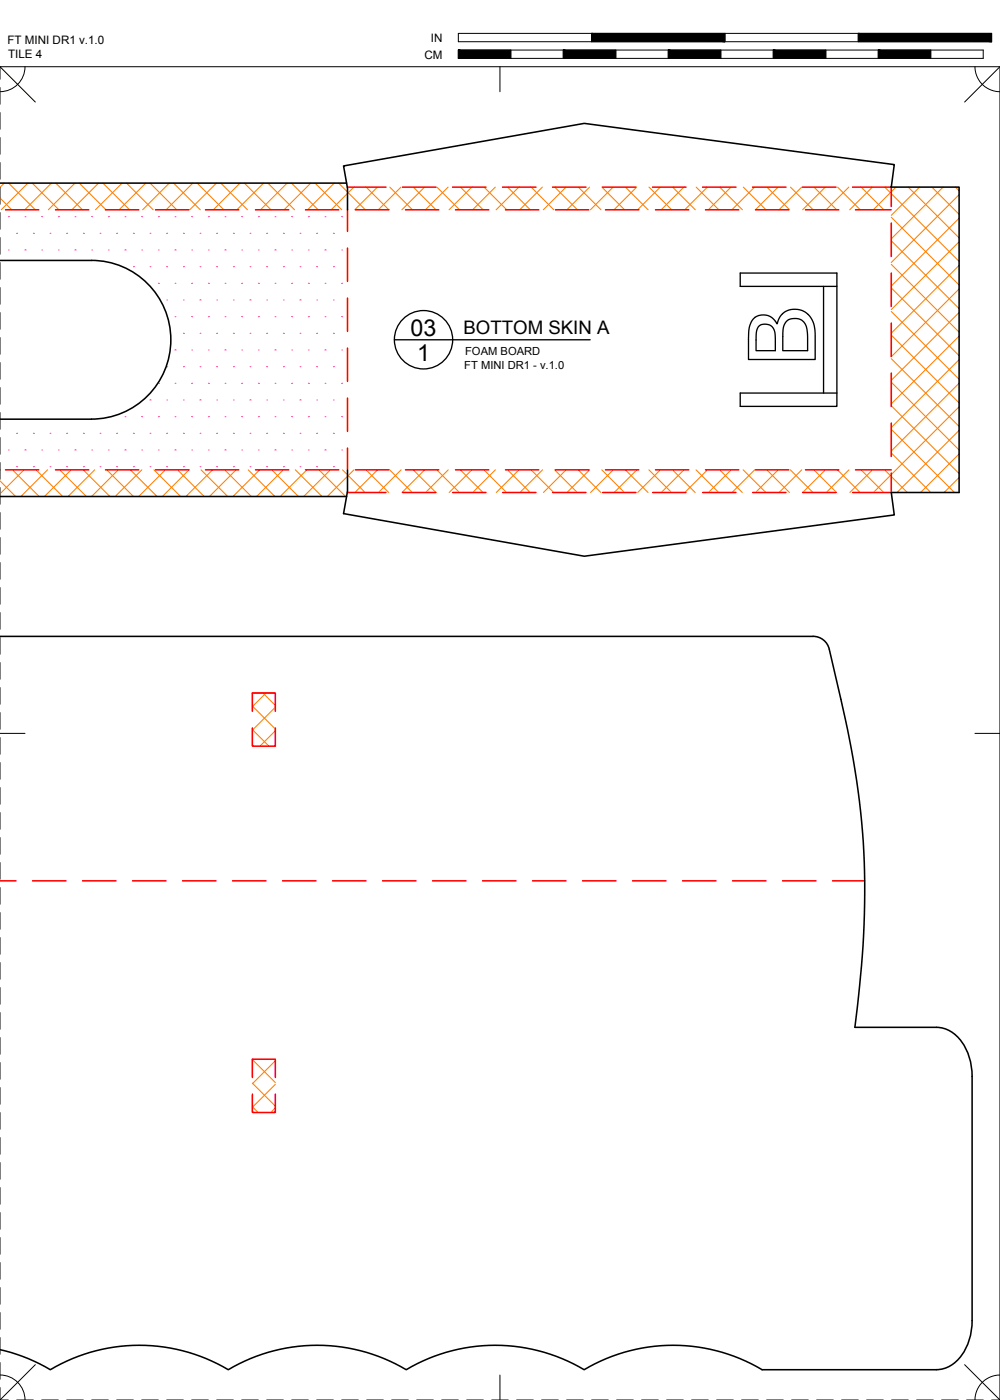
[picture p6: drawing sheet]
<svg xmlns="http://www.w3.org/2000/svg" width="190mm" height="267mm" viewBox="0 0 190 267" stroke-linecap="round" stroke-linejoin="round" font-family="sans-serif">
<defs><g id="words">
<g font-size="4.4">
<text x="78.2" y="63.9">03</text>
<text x="79.4" y="68.7">1</text>
</g>
<text font-size="3.5" x="88.3" y="63.6">BOTTOM SKIN A</text>
<g font-size="2.2">
<text x="1.4" y="8.5">FT MINI DR1 v.1.0</text>
<text x="1.5" y="11.1">TILE 4</text>
<text x="80.8" y="11.1">CM</text>
<text x="82.1" y="8">IN</text>
</g>
<g font-size="2.1">
<text x="88.4" y="70.2">FT MINI DR1 - v.1.0</text>
<text x="88.6" y="67.6">FOAM BOARD</text>
</g>
</g></defs>
<!-- layer: 06 CAVITY -->
<g fill="none" stroke="#ff7f00" stroke-width=".2">
<path d="M0 37.7l2.2 2.3M.8 34.9l-.8 .8M1.6 34.9l5.1 5.1M5.3 34.9l-5.1 5.1M6.1 34.9l5.1 5.1M9.8 34.9l-5.1 5.1M10.6 34.9l5.1 5.1M14.3 34.9l-5.1 5.1M15.1 34.9l5.1 5.1M18.8 34.9l-5.1 5.1M19.6 34.9l5.1 5.1M23.3 34.9l-5.1 5.1"/>
<path d="M24.1 34.9l5.1 5.1M27.8 34.9l-5.1 5.1M28.6 34.9l5.1 5.1M32.2 34.9l-5 5.1M33.1 34.9l5.1 5.1M36.7 34.9l-5 5.1M37.6 34.9l5 5.1M41.2 34.9l-5 5.1M42.1 34.9l5 5.1M45.7 34.9l-5.1 5.1M46.5 34.9l5.1 5.1M50.2 34.9l-5.1 5.1"/>
<path d="M51 34.9l5.1 5.1M54.7 34.9l-5.1 5.1M55.5 34.9l5.1 5.1M59.2 34.9l-5.1 5.1M60 34.9l5.1 5.1M63.7 34.9l-5.1 5.1M64.5 34.9l5.1 5.1M67.4 35.6l-4.3 4.4M69.8 35.6l4.3 4.4M71.9 35.6l-4.3 4.4M74.3 35.6l4.3 4.4M76.4 35.6l-4.3 4.4"/>
<path d="M78.7 35.6l4.4 4.4M80.9 35.6l-4.3 4.4M83.2 35.6l4.3 4.4M85.4 35.6l-4.4 4.4M87.7 35.6l4.3 4.4M89.9 35.6l-4.4 4.4M92.2 35.6l4.3 4.4M94.4 35.6l-4.4 4.4M96.7 35.6l4.3 4.4M98.8 35.6l-4.3 4.4M101.2 35.6l4.3 4.4M103.3 35.6l-4.3 4.4"/>
<path d="M105.7 35.6l4.3 4.4M107.8 35.6l-4.3 4.4M110.2 35.6l4.3 4.4M112.3 35.6l-4.3 4.4M114.7 35.6l4.3 4.4M116.8 35.6l-4.3 4.4M119.1 35.6l4.4 4.4M121.3 35.6l-4.3 4.4M123.6 35.6l4.4 4.4M125.8 35.6l-4.3 4.4M128.1 35.6l4.4 4.4M130.3 35.6l-4.3 4.4"/>
<path d="M132.6 35.6l4.3 4.4M134.8 35.6l-4.4 4.4M137.1 35.6l4.3 4.4M139.3 35.6l-4.4 4.4M141.6 35.6l4.3 4.4M143.7 35.6l-4.3 4.4M146.1 35.6l4.3 4.4M148.2 35.6l-4.3 4.4M150.6 35.6l4.3 4.4M152.7 35.6l-4.3 4.4M155.1 35.6l4.3 4.4M157.2 35.6l-4.3 4.4"/>
<path d="M159.6 35.6l4.3 4.4M161.7 35.6l-4.3 4.4M164.1 35.6l4.3 4.4M166.2 35.6l-4.3 4.4M168.5 35.6l14.2 14.2M170.7 35.6l-4.3 4.4M173 35.6l9.7 9.7M175.2 35.6l-5.4 5.4M177.5 35.6l5.2 5.2M179.7 35.6l-9.9 9.9M182 35.6l.7 .7M182.7 37.1l-12.9 12.9"/>
<path d="M169.8 59.3l12.9 13M169.8 54.9l12.9 12.9M169.8 50.4l12.9 12.9M169.8 45.9l12.9 12.9M169.8 41.4l12.9 12.9M182.7 41.6l-12.9 12.9M182.7 46.1l-12.9 12.9M182.7 50.6l-12.9 12.9M182.7 55l-12.9 13M182.7 59.5l-12.9 13M169.8 77.3l12.9 12.9M169.8 72.8l12.9 12.9"/>
<path d="M169.8 68.3l12.9 12.9M169.8 63.8l12.9 13M182.7 64l-12.9 12.9M182.7 68.5l-12.9 12.9M182.7 73l-12.9 12.9M182.7 77.5l-16.3 16.3M0 91.6l3 3M.1 89.5l-.1 .1M2.4 89.5l5.1 5.1M4.6 89.5l-4.6 4.6M6.9 89.5l5 5.1M9.1 89.5l-5.1 5.1"/>
<path d="M11.4 89.5l5 5.1M13.5 89.5l-5 5.1M15.9 89.5l5 5.1M18 89.5l-5 5.1M20.3 89.5l5.1 5.1M22.5 89.5l-5 5.1M24.8 89.5l5.1 5.1M27 89.5l-5.1 5.1M29.3 89.5l5.1 5.1M31.5 89.5l-5.1 5.1M33.8 89.5l5.1 5.1M36 89.5l-5.1 5.1"/>
<path d="M38.3 89.5l5.1 5.1M40.5 89.5l-5.1 5.1M42.8 89.5l5.1 5.1M45 89.5l-5.1 5.1M47.3 89.5l5.1 5.1M49.5 89.5l-5.1 5.1M51.8 89.5l5.1 5.1M54 89.5l-5.1 5.1M56.3 89.5l5 5.1M58.5 89.5l-5.1 5.1M60.8 89.5l5 5.1M62.9 89.5l-5 5.1"/>
<path d="M65.2 89.5l4.4 4.3M67.4 89.5l-5.1 5.1M69.7 89.5l4.4 4.3M71.9 89.5l-4.3 4.3M74.2 89.5l4.3 4.3M76.4 89.5l-4.3 4.3M78.7 89.5l4.3 4.3M80.9 89.5l-4.3 4.3M83.2 89.5l4.3 4.3M85.4 89.5l-4.3 4.3M87.7 89.5l4.3 4.3M89.9 89.5l-4.3 4.3"/>
<path d="M92.2 89.5l4.3 4.3M94.4 89.5l-4.3 4.3M96.7 89.5l4.3 4.3M98.9 89.5l-4.4 4.3M101.2 89.5l4.3 4.3M103.4 89.5l-4.4 4.3M105.7 89.5l4.3 4.3M107.8 89.5l-4.3 4.3M110.2 89.5l4.3 4.3M112.3 89.5l-4.3 4.3M114.6 89.5l4.4 4.3M116.8 89.5l-4.3 4.3"/>
<path d="M119.1 89.5l4.3 4.3M121.3 89.5l-4.3 4.3M123.6 89.5l4.3 4.3M125.8 89.5l-4.3 4.3M128.1 89.5l4.3 4.3M130.3 89.5l-4.3 4.3M132.6 89.5l4.3 4.3M134.8 89.5l-4.3 4.3M137.1 89.5l4.3 4.3M139.3 89.5l-4.3 4.3M141.6 89.5l4.3 4.3M143.8 89.5l-4.4 4.3"/>
<path d="M146.1 89.5l4.3 4.3M148.3 89.5l-4.4 4.3M150.6 89.5l4.3 4.3M152.7 89.5l-4.3 4.3M155 89.5l4.4 4.3M157.2 89.5l-4.3 4.3M159.5 89.5l4.4 4.3M161.7 89.5l-4.3 4.3M164 89.5l4.3 4.3M166.2 89.5l-4.3 4.3M168.5 89.5l4.3 4.3M169.8 86.3l7.5 7.5"/>
<path d="M169.8 81.8l12 12M182.7 82l-11.8 11.8M182.7 86.5l-7.3 7.3M182.7 91l-2.8 2.8M48.1 139l3.1 3.1M48.1 134.5l4.4 4.4M50.1 132l2.4 2.4M50.7 132l-2.6 2.6M52.5 134.7l-4.4 4.4M52.5 139.2l-3 2.9M48.1 210.8l1.1 1.1M48.1 206.3l4.4 4.4"/>
<path d="M48.1 201.8l4.4 4.4M48.3 201.8l-.2 .2M52.5 202.1l-4.4 4.3M52.5 206.6l-4.4 4.3M52.5 211.1l-.9 .8"/>
</g>
<!-- layer: 02 SCORE -->
<g fill="none" stroke="#f00" stroke-width=".3">
<path d="M1 40h6.4M10.6 40h6.3M20.1 40h6.3M29.6 40h6.4M39.1 40h6.4M48.7 40h6.3M58.2 40h6.3M66.2 35.6h7.3M66.2 40v4.1M67.7 40h6.4M76.7 35.6h6.3M77.2 40h6.4"/>
<path d="M86.2 35.6h6.4M86.8 40h6.3M95.7 35.6h6.4M96.3 40h6.3M105.3 35.6h6.3M105.8 40h6.4M114.8 35.6h6.3M115.3 40h6.4M124.3 35.6h6.4M124.9 40h6.3M133.8 35.6h6.4M134.4 40h6.3"/>
<path d="M143.4 35.6h6.3M143.9 40h6.4M152.9 35.6h6.3M153.4 40h6.4M162.4 35.6h7.4v3.7M163 40h6.8M66.2 47.3v6.3M66.2 56.8v6.3M169.8 42.5v6.4M169.8 52v6.4M66.2 66.3v6.4M66.2 75.8v6.4"/>
<path d="M169.8 61.6v6.3M169.8 71.1v6.3M1 89.5h6.4M10.6 89.5h6.3M20.1 89.5h6.3M29.6 89.5h6.4M39.1 89.5h6.4M48.7 89.5h6.3M58.2 89.5h6.3M66.2 93.8h7.3M66.2 85.4v4.1M67.7 89.5h6.4"/>
<path d="M76.7 93.8h6.3M77.2 89.5h6.4M86.2 93.8h6.4M86.8 89.5h6.3M95.7 93.8h6.4M96.3 89.5h6.3M105.3 93.8h6.3M105.8 89.5h6.4M114.8 93.8h6.3M115.3 89.5h6.4M124.3 93.8h6.4M124.9 89.5h6.3"/>
<path d="M133.8 93.8h6.4M134.4 89.5h6.3M143.4 93.8h6.3M143.9 89.5h6.4M152.9 93.8h6.3M153.4 89.5h6.4M163 89.5h6.8M169.8 80.6v6.4M169.8 90.1v3.7h-7.4M48.1 138.7v3.4h4.4v-3.4M48.1 135.5v-3.5h4.4v3.5M0 167.8h3"/>
<path d="M6.2 167.8h6.4M15.7 167.8h6.4M25.3 167.8h6.3M34.8 167.8h6.3M44.3 167.8h6.4M53.8 167.8h6.4M63.4 167.8h6.3M72.9 167.8h6.3M82.4 167.8h6.4M91.9 167.8h6.4M101.5 167.8h6.3M111 167.8h6.3"/>
<path d="M120.5 167.8h6.4M130 167.8h6.4M139.6 167.8h6.3M149.1 167.8h6.3M158.6 167.8h6.1M48.1 208.4v3.5h4.4v-3.5M48.1 205.3v-3.5h4.4v3.5"/>
</g>
<!-- layer: 01 CUT -->
<path d="M0 34.9h66M66.2 40v-4.1l-.8-4.3 45.9-8.1 59.1 7.9-.6 4.2h12.9v58.2h-12.9l.6 4.3-59.1 7.9-45.9-8.2 .8-4.2v-4.1M0 49.6h17.4a15.1 15.1 0 0 1 15.1 15.1 15.1 15.1 0 0 1-15.1 15.1M0 79.9h17.4M0 94.6h66M0 121.2h154.9M154.9 121.2a3.2 3.2 0 0 1 3.1 2.5l2.2 9.5a154.9 154.9 0 0 1 3.1 58.6l-.4 3.9h15.5a6.8 6.8 0 0 1 5.9 4.6 12.1 12.1 0 0 1 .9 4.7M185.2 205.1v46.5a10 10 0 0 1-4.2 8.6l-1.7 .6-.9 .1h-33.2a33.2 33.2 0 0 0-33.9 0 33.2 33.2 0 0 0-33.9 0 33.2 33.2 0 0 0-33.9 0 33.2 33.2 0 0 0-33.9 0 32.6 32.6 0 0 0-9.6-3.8" fill="none" stroke="#000" stroke-width=".3"/>
<!-- layer: 07 DE-PAPER -->
<g fill="none" stroke="#f0f" stroke-width=".2">
<path d="M1.6 41.3h.1M1.6 47.6h.1M3.2 44.5h.1M4.8 41.3h.1M4.8 47.6h.1M6.3 44.5h.1M7.9 41.3h.1M7.9 47.6h.1M9.5 44.5h.1M11.1 41.3h.1M11.1 47.6h.1M12.7 44.5h.1"/>
<path d="M14.3 41.3h.1M14.3 47.6h.1M15.9 44.5h.1M17.5 41.3h.1M17.5 47.6h.1M19 44.5h.1M20.6 41.3h.1M20.6 47.6h.1M22.2 44.5h.1M23.8 41.3h.1M23.8 47.6h.1M25.4 44.5h.1"/>
<path d="M25.4 50.8h.1M27 41.3h.1M27 47.6h.1M28.6 44.5h.1M28.6 50.8h.1M30.2 41.3h.1M30.2 47.6h.1M30.2 54h.1M31.7 44.5h.1M31.7 50.8h.1M31.7 57.2h.1M33.3 41.3h.1"/>
<path d="M33.3 47.6h.1M33.3 54h.1M34.9 44.5h.1M34.9 50.8h.1M34.9 57.2h.1M36.5 41.3h.1M36.5 47.6h.1M36.5 54h.1M38.1 44.5h.1M38.1 50.8h.1M38.1 57.2h.1M39.7 41.3h.1"/>
<path d="M39.7 47.6h.1M39.7 54h.1M41.3 44.5h.1M41.3 50.8h.1M41.3 57.2h.1M42.9 41.3h.1M42.9 47.6h.1M42.9 54h.1M44.4 44.5h.1M44.4 50.8h.1M44.4 57.2h.1M46 41.3h.1"/>
<path d="M46 47.6h.1M46 54h.1M47.6 44.5h.1M47.6 50.8h.1M47.6 57.2h.1M49.2 41.3h.1M49.2 47.6h.1M49.2 54h.1M50.8 44.5h.1M50.8 50.8h.1M50.8 57.2h.1M52.4 41.3h.1"/>
<path d="M52.4 47.6h.1M52.4 54h.1M54 44.5h.1M54 50.8h.1M54 57.2h.1M55.6 41.3h.1M55.6 47.6h.1M55.6 54h.1M57.1 44.5h.1M57.1 50.8h.1M57.1 57.2h.1M58.7 41.3h.1"/>
<path d="M58.7 47.6h.1M58.7 54h.1M60.3 44.5h.1M60.3 50.8h.1M60.3 57.2h.1M61.9 41.3h.1M61.9 47.6h.1M61.9 54h.1M63.5 44.5h.1M63.5 50.8h.1M63.5 57.2h.1M65.1 41.3h.1"/>
<path d="M65.1 47.6h.1M65.1 54h.1M23.8 79.4h.1M27 79.4h.1M28.6 76.2h.1M30.2 73h.1M30.2 79.4h.1M31.7 69.9h.1M31.7 76.2h.1M33.3 60.3h.1M33.3 66.7h.1M33.3 73h.1"/>
<path d="M33.3 79.4h.1M34.9 63.5h.1M34.9 69.9h.1M34.9 76.2h.1M36.5 60.3h.1M36.5 66.7h.1M36.5 73h.1M36.5 79.4h.1M38.1 63.5h.1M38.1 69.9h.1M38.1 76.2h.1M39.7 60.3h.1"/>
<path d="M39.7 66.7h.1M39.7 73h.1M39.7 79.4h.1M41.3 63.5h.1M41.3 69.9h.1M41.3 76.2h.1M42.9 60.3h.1M42.9 66.7h.1M42.9 73h.1M42.9 79.4h.1M44.4 63.5h.1M44.4 69.9h.1"/>
<path d="M44.4 76.2h.1M46 60.3h.1M46 66.7h.1M46 73h.1M46 79.4h.1M47.6 63.5h.1M47.6 69.9h.1M47.6 76.2h.1M49.2 60.3h.1M49.2 66.7h.1M49.2 73h.1M49.2 79.4h.1"/>
<path d="M50.8 63.5h.1M50.8 69.9h.1M50.8 76.2h.1M52.4 60.3h.1M52.4 66.7h.1M52.4 73h.1M52.4 79.4h.1M54 63.5h.1M54 69.9h.1M54 76.2h.1M55.6 60.3h.1M55.6 66.7h.1"/>
<path d="M55.6 73h.1M55.6 79.4h.1M57.1 63.5h.1M57.1 69.9h.1M57.1 76.2h.1M58.7 60.3h.1M58.7 66.7h.1M58.7 73h.1M58.7 79.4h.1M60.3 63.5h.1M60.3 69.9h.1M60.3 76.2h.1"/>
<path d="M61.9 60.3h.1M61.9 66.7h.1M61.9 73h.1M61.9 79.4h.1M63.5 63.5h.1M63.5 69.9h.1M63.5 76.2h.1M65.1 60.3h.1M65.1 66.7h.1M65.1 73h.1M65.1 79.4h.1M1.6 85.7h.1"/>
<path d="M3.2 82.6h.1M3.2 88.9h.1M4.8 85.7h.1M6.3 82.6h.1M6.3 88.9h.1M7.9 85.7h.1M9.5 82.6h.1M9.5 88.9h.1M11.1 85.7h.1M12.7 82.6h.1M12.7 88.9h.1M14.3 85.7h.1"/>
<path d="M15.9 82.6h.1M15.9 88.9h.1M17.5 85.7h.1M19 82.6h.1M19 88.9h.1M20.6 85.7h.1M22.2 82.6h.1M22.2 88.9h.1M23.8 85.7h.1M25.4 82.6h.1M25.4 88.9h.1M27 85.7h.1"/>
<path d="M28.6 82.6h.1M28.6 88.9h.1M30.2 85.7h.1M31.7 82.6h.1M31.7 88.9h.1M33.3 85.7h.1M34.9 82.6h.1M34.9 88.9h.1M36.5 85.7h.1M38.1 82.6h.1M38.1 88.9h.1M39.7 85.7h.1"/>
<path d="M41.3 82.6h.1M41.3 88.9h.1M42.9 85.7h.1M44.4 82.6h.1M44.4 88.9h.1M46 85.7h.1M47.6 82.6h.1M47.6 88.9h.1M49.2 85.7h.1M50.8 82.6h.1M50.8 88.9h.1M52.4 85.7h.1"/>
<path d="M54 82.6h.1M54 88.9h.1M55.6 85.7h.1M57.1 82.6h.1M57.1 88.9h.1M58.7 85.7h.1M60.3 82.6h.1M60.3 88.9h.1M61.9 85.7h.1M63.5 82.6h.1M63.5 88.9h.1M65.1 85.7h.1"/>
</g>
<!-- layer: 23 NOTES -->
<g fill="none" stroke="#000" stroke-width=".25">
<path d="M156.9 54.6v20.3M159.4 54.6h-18.4v-2.6h18.4v25.4h-18.4v-2.5h18.4M75.1 64.7h37.3M143.4 60.8a2.86 2.86 0 0 1 4.7 .9 3.5 3.5 0 0 1 3.2-2.8 3.5 3.5 0 0 1 3.5 2.3l.3 .8 .2 1.4v5.1h-12.7l.1-5.6 .2-1.1zM144.5 62.2a1.93 1.93 0 0 1 2.2-.2 1.93 1.93 0 0 1 1 2v2.8h-3.7v-2.7a3.3 3.3 0 0 1 .5-1.9zM149.8 61.2a2.41 2.41 0 0 1 2.8-.3 2.41 2.41 0 0 1 1.2 2.5v3.4h-4.7v-3.6a2.97 2.97 0 0 1 .7-2z"/>
<circle cx="80.7" cy="64.7" r="5.6"/>
</g>
<!-- layer: 22 TILED -->
<g fill="none" stroke="#000" stroke-width=".19">
<path d="M0 12.7l6.7 6.7M0 16.7v3.2M4.8 12.7a4.8 4.8 0 0 1-4.8 4.8M87.3 6.4h101.6v1.5h-101.6zM87.3 9.5h100v1.6h-100zM95.2 12.7v4.8M97.3 9.5v1.6M107.3 9.5v1.6M112.7 6.4v1.5M117.3 9.5v1.6M127.3 9.5v1.6M137.3 9.5v1.6"/>
<path d="M138.1 6.4v1.5M147.3 9.5v1.6M157.3 9.5v1.6M163.5 6.4v1.5M167.3 9.5v1.6M177.3 9.5v1.6M185.7 12.7a4.8 4.8 0 0 0 4.8 4.8M190.5 12.7h-190.5v2.4M190.5 12.7l-6.7 6.7M190.5 12.7v254M0 21.4v3.2M0 26.2v3.2"/>
<path d="M0 31v3.1M0 35.7v3.2M0 40.5v3.2M0 45.3v3.1M0 50v3.2M0 54.8v3.2M0 59.5v3.2M0 64.3v3.2M0 69.1v3.1M0 73.8v3.2M0 78.6v3.2M0 83.4v3.1"/>
<path d="M0 88.1v3.2M0 92.9v3.2M0 97.6v3.2M0 102.4v3.2M0 107.2v3.1M0 111.9v3.2M0 116.7v3.2M0 139.7h4.8M0 121.5v3.1M0 126.2v3.2M0 131v3.2M0 135.7v3.2"/>
<path d="M185.7 139.7h4.8M0 140.5v3.2M0 145.3v3.1M0 150v3.2M0 154.8v3.2M0 159.6v3.1M0 164.3v3.2M0 169.1v3.2M0 173.8v3.2M0 178.6v3.2M0 183.4v3.1M0 188.1v3.2"/>
<path d="M0 192.9v3.2M0 197.7v3.1M0 202.4v3.2M0 207.2v3.2M0 211.9v3.2M0 216.7v3.2M0 221.5v3.1M0 226.2v3.2M0 231v3.2M0 235.8v3.1M0 240.5v3.2M0 245.3v3.2"/>
<path d="M0 250v3.2M0 254.8v3.2M0 259.6v3.1M6.7 260l-6.7 6.7M183.8 260l6.7 6.7M0 264.3v2.4M0 266.7h1.6M0 261.9a4.8 4.8 0 0 1 4.8 4.8M3.2 266.7h3.1M7.9 266.7h3.2M12.7 266.7h3.2M17.5 266.7h3.1"/>
<path d="M22.2 266.7h3.2M27 266.7h3.2M31.7 266.7h3.2M36.5 266.7h3.2M41.3 266.7h3.1M46 266.7h3.2M50.8 266.7h3.2M55.6 266.7h3.1M60.3 266.7h3.2M65.1 266.7h3.2M69.8 266.7h3.2M74.6 266.7h3.2"/>
<path d="M79.4 266.7h3.1M84.1 266.7h3.2M88.9 266.7h3.2M93.7 266.7h3.1M95.2 261.9v4.8M98.4 266.7h3.2M103.2 266.7h3.2M107.9 266.7h3.2M112.7 266.7h3.2M117.5 266.7h3.1M122.2 266.7h3.2M127 266.7h3.2"/>
<path d="M131.8 266.7h3.1M136.5 266.7h3.2M141.3 266.7h3.2M146 266.7h3.2M150.8 266.7h3.2M155.6 266.7h3.1M160.3 266.7h3.2M165.1 266.7h3.2M169.9 266.7h3.1M174.6 266.7h3.2M179.4 266.7h3.2M184.1 266.7h3.2"/>
<path d="M188.9 266.7h1.6M190.5 261.9a4.8 4.8 0 0 0-4.8 4.8"/>
</g>
<g fill="#000" stroke="#000" stroke-width=".19">
<path d="M87.3 9.5l10 1.6v-1.6zM87.3 9.5l10 1.6h-10z"/>
<path d="M107.3 9.5l10 1.6v-1.6zM107.3 9.5l10 1.6h-10z"/>
<path d="M127.3 9.5l10 1.6v-1.6zM127.3 9.5l10 1.6h-10z"/>
<path d="M112.7 6.4l25.4 1.5v-1.5zM112.7 6.4l25.4 1.5h-25.4z"/>
<path d="M147.3 9.5l10 1.6v-1.6zM147.3 9.5l10 1.6h-10z"/>
<path d="M167.3 9.5l10 1.6v-1.6zM167.3 9.5l10 1.6h-10z"/>
<path d="M163.5 6.4l25.4 1.5v-1.5zM163.5 6.4l25.4 1.5h-25.4z"/>
</g>
<use href="#words"/>
</svg>
